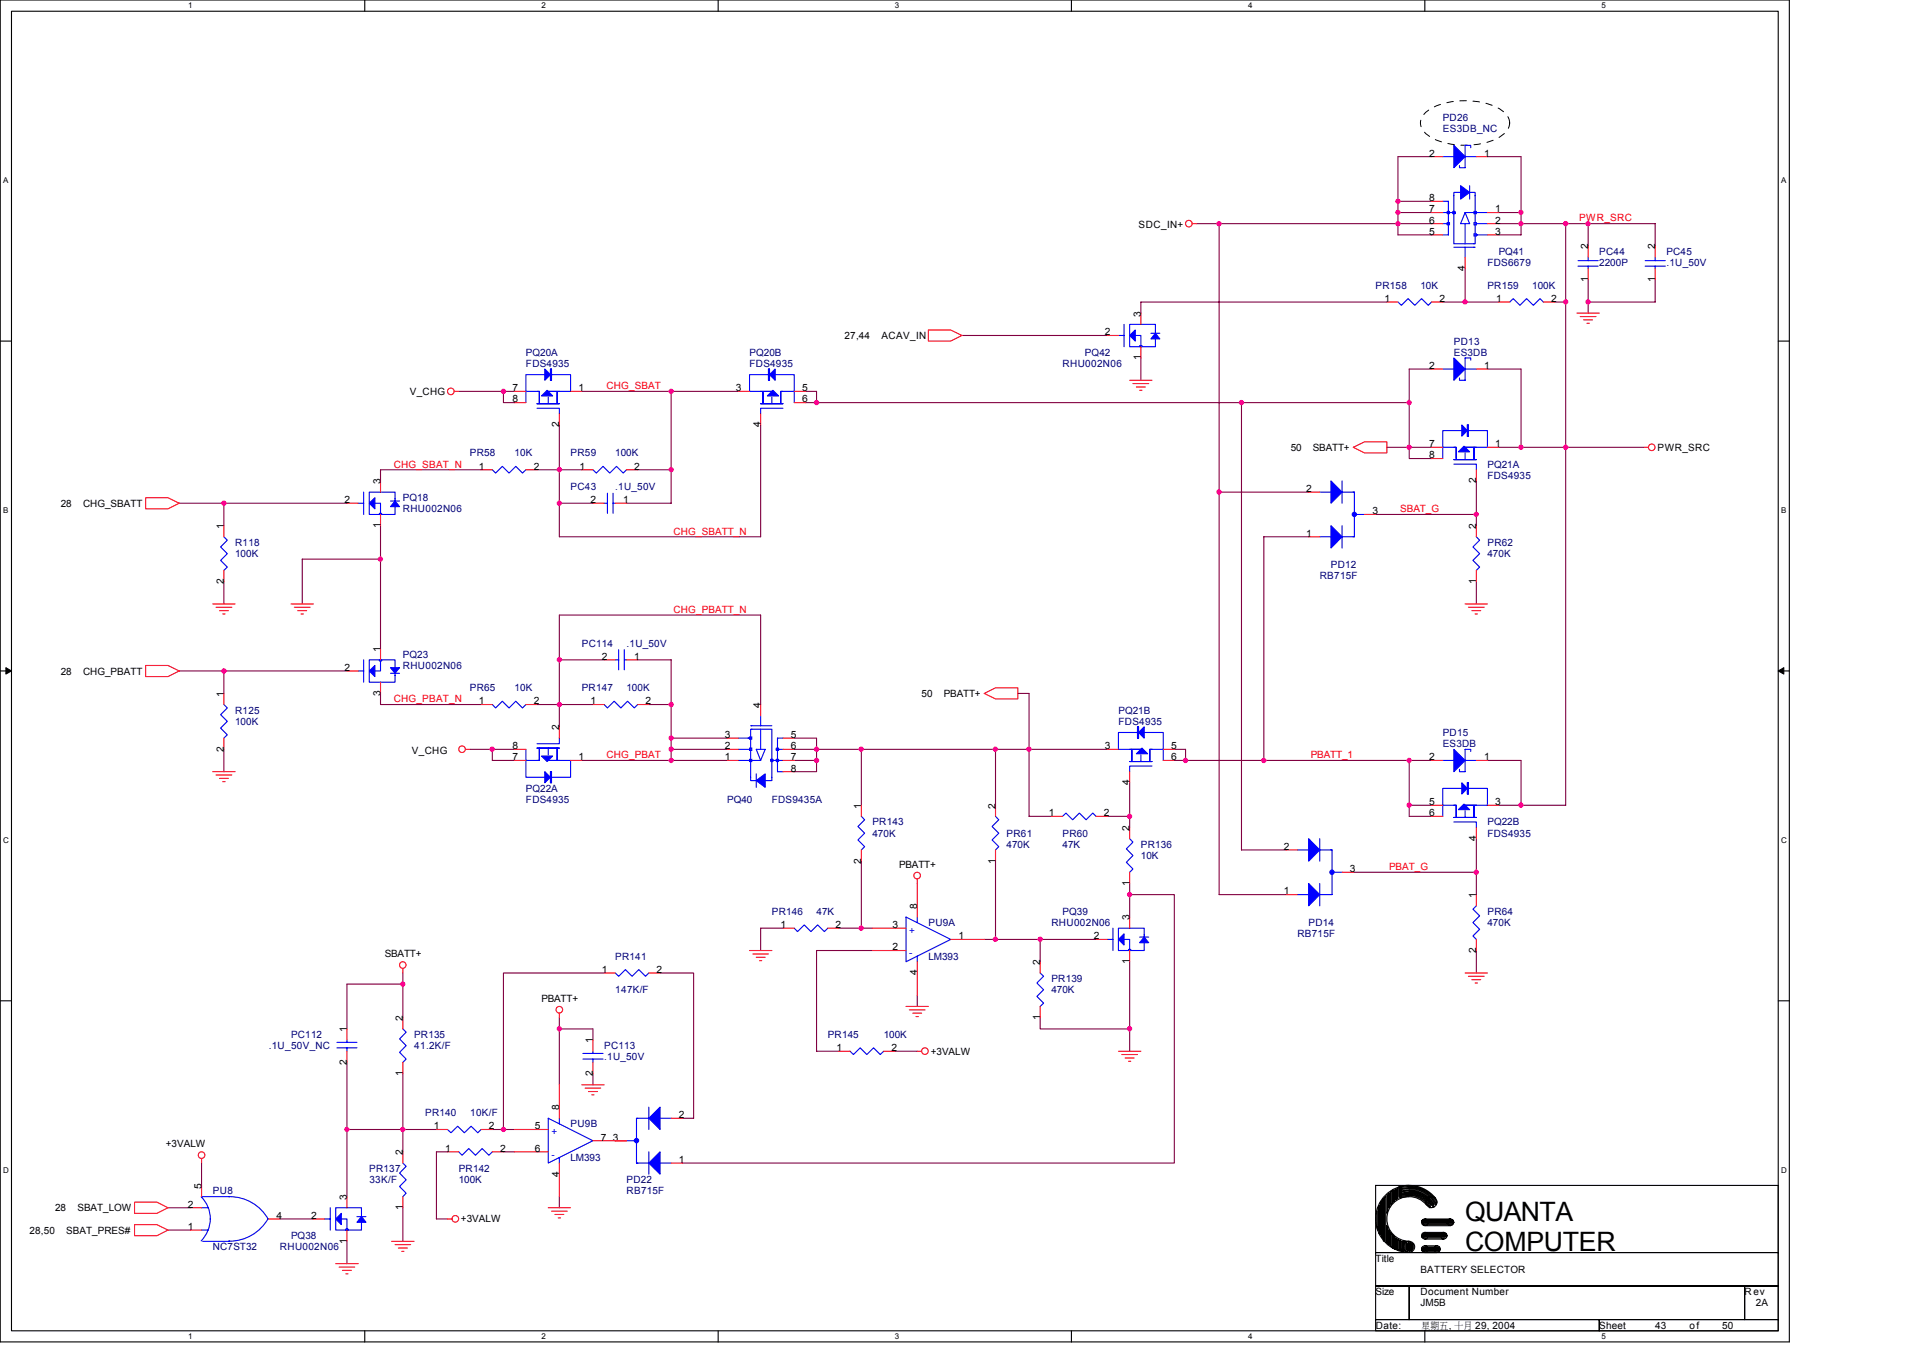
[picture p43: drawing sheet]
<svg xmlns="http://www.w3.org/2000/svg" width="297mm" height="210mm" viewBox="0 0 297 210" stroke-linecap="round" stroke-linejoin="round" font-family="sans-serif">
<defs><g id="words">
<g font-size="4.1">
<text x="226.3" y="188.5">QUANTA</text>
<text x="226.3" y="193.3">COMPUTER</text>
</g>
<g font-size="1.5" fill="#000080">
<text x="222.9" y="18.7">PD26</text>
<text x="222.9" y="20.4">ES3DB_NC</text>
<text x="229.8" y="41.1">FDS6679</text>
<text x="231.5" y="39.4">PQ41</text>
<text x="247" y="39.4">PC44</text>
<text x="247" y="41.1">2200P</text>
<text x="257.4" y="39.4">PC45</text>
<text x="257.4" y="41.1">.1U_50V</text>
<text x="212.5" y="44.6">PR158</text>
<text x="219.4" y="44.6">10K</text>
<text x="229.8" y="44.6">PR159</text>
<text x="236.7" y="44.6">100K</text>
<text x="224.6" y="53.2">PD13</text>
<text x="81.2" y="54.9">PQ20A</text>
<text x="81.2" y="56.7">FDS4935</text>
<text x="115.8" y="54.9">PQ20B</text>
<text x="115.8" y="56.7">FDS4935</text>
<text x="164.1" y="56.7">RHU002N06</text>
<text x="167.6" y="54.9">PQ42</text>
<text x="224.6" y="54.9">ES3DB</text>
<text x="72.6" y="70.5">PR58</text>
<text x="79.5" y="70.5">10K</text>
<text x="88.1" y="70.5">PR59</text>
<text x="95" y="70.5">100K</text>
<text x="62.2" y="77.4">PQ18</text>
<text x="88.1" y="75.7">PC43</text>
<text x="95" y="75.7">.1U_50V</text>
<text x="229.8" y="72.2">PQ21A</text>
<text x="229.8" y="74">FDS4935</text>
<text x="62.2" y="79.1">RHU002N06</text>
<text x="36.3" y="84.3">R118</text>
<text x="36.3" y="86">100K</text>
<text x="203.9" y="89.5">RB715F</text>
<text x="205.6" y="87.8">PD12</text>
<text x="229.8" y="84.3">PR62</text>
<text x="229.8" y="86">470K</text>
<text x="62.2" y="101.6">PQ23</text>
<text x="89.9" y="99.9">PC114</text>
<text x="96.8" y="99.9">.1U_50V</text>
<text x="62.2" y="103.3">RHU002N06</text>
<text x="72.6" y="106.8">PR65</text>
<text x="79.5" y="106.8">10K</text>
<text x="89.9" y="106.8">PR147</text>
<text x="96.8" y="106.8">100K</text>
<text x="36.3" y="110.2">R125</text>
<text x="36.3" y="112">100K</text>
<text x="172.8" y="110.2">PQ21B</text>
<text x="172.8" y="112">FDS4935</text>
<text x="222.9" y="113.7">PD15</text>
<text x="222.9" y="115.4">ES3DB</text>
<text x="81.2" y="122.3">PQ22A</text>
<text x="81.2" y="124">FDS4935</text>
<text x="112.3" y="124">PQ40</text>
<text x="119.2" y="124">FDS9435A</text>
<text x="134.8" y="127.5">PR143</text>
<text x="134.8" y="129.2">470K</text>
<text x="155.5" y="129.2">PR61</text>
<text x="155.5" y="130.9">470K</text>
<text x="164.1" y="129.2">PR60</text>
<text x="164.1" y="130.9">47K</text>
<text x="176.2" y="130.9">PR136</text>
<text x="229.8" y="127.5">PQ22B</text>
<text x="229.8" y="129.2">FDS4935</text>
<text x="176.2" y="132.7">10K</text>
<text x="119.2" y="141.3">PR146</text>
<text x="126.1" y="141.3">47K</text>
<text x="143.4" y="143">PU9A</text>
<text x="162.4" y="143">RHU002N06</text>
<text x="164.1" y="141.3">PQ39</text>
<text x="202.1" y="143">PD14</text>
<text x="229.8" y="141.3">PR64</text>
<text x="229.8" y="143">470K</text>
<text x="95" y="148.2">PR141</text>
<text x="143.4" y="148.2">LM393</text>
<text x="200.4" y="144.8">RB715F</text>
<text x="95" y="153.4">147K/F</text>
<text x="162.4" y="151.7">PR139</text>
<text x="162.4" y="153.4">470K</text>
<text x="45" y="160.3">PC112</text>
<text x="64" y="160.3">PR135</text>
<text x="127.9" y="160.3">PR145</text>
<text x="136.5" y="160.3">100K</text>
<text x="41.5" y="162">.1U_50V_NC</text>
<text x="64" y="162">41.2K/F</text>
<text x="93.3" y="162">PC113</text>
<text x="93.3" y="163.8">.1U_50V</text>
<text x="65.7" y="172.4">PR140</text>
<text x="72.6" y="172.4">10K/F</text>
<text x="88.1" y="174.1">PU9B</text>
<text x="88.1" y="179.3">LM393</text>
<text x="32.9" y="184.5">PU8</text>
<text x="57" y="181">PR137</text>
<text x="57.1" y="182.8">33K/F</text>
<text x="70.9" y="181">PR142</text>
<text x="70.9" y="182.8">100K</text>
<text x="96.8" y="182.8">PD22</text>
<text x="96.8" y="184.5">RB715F</text>
<text x="45" y="191.4">PQ38</text>
<text x="32.9" y="193.1">NC7ST32</text>
<text x="43.2" y="193.1">RHU002N06</text>
</g>
<g font-size="1.5">
<text x="220.8" y="24.2">2</text>
<text x="229.3" y="24.2">1</text>
<text x="175.9" y="35.3">SDC_IN+</text>
<text x="220.8" y="32.8">7</text>
<text x="220.8" y="31.1">8</text>
<text x="220.8" y="34.5">6</text>
<text x="231" y="32.8">1</text>
<text x="231" y="34.5">2</text>
<text x="220.8" y="36.3">5</text>
<text x="226.3" y="41.8" transform="rotate(-90 226.3 41.8)">4</text>
<text x="231" y="36.3">3</text>
<text x="245.3" y="38.5" transform="rotate(-90 245.3 38.5)">2</text>
<text x="255.6" y="38.5" transform="rotate(-90 255.6 38.5)">2</text>
<text x="213.8" y="46.6">1</text>
<text x="222.3" y="46.6">2</text>
<text x="231.1" y="46.6">1</text>
<text x="239.6" y="46.6">2</text>
<text x="245.3" y="43.6" transform="rotate(-90 245.3 43.6)">1</text>
<text x="255.6" y="43.6" transform="rotate(-90 255.6 43.6)">1</text>
<text x="130.4" y="52.4">27,44</text>
<text x="136.1" y="52.4">ACAV_IN</text>
<text x="170.7" y="51.8">2</text>
<text x="176.2" y="48.9" transform="rotate(-90 176.2 48.9)">3</text>
<text x="176.2" y="55.6" transform="rotate(-90 176.2 55.6)">1</text>
<text x="220.8" y="57">2</text>
<text x="229.3" y="57">1</text>
<text x="63.3" y="61">V_CHG</text>
<text x="79.1" y="60.4">7</text>
<text x="79.1" y="62.2">8</text>
<text x="89.3" y="60.4">1</text>
<text x="113.7" y="60.4">3</text>
<text x="123.9" y="60.4">5</text>
<text x="123.9" y="62.2">6</text>
<text x="86.4" y="66" transform="rotate(-90 86.4 66)">2</text>
<text x="117.5" y="66" transform="rotate(-90 117.5 66)">4</text>
<text x="199.4" y="69.6">50</text>
<text x="202.8" y="69.6">SBATT+</text>
<text x="220.8" y="69.1">7</text>
<text x="220.8" y="70.8">8</text>
<text x="231" y="69.1">1</text>
<text x="256" y="69.6">PWR_SRC</text>
<text x="53.2" y="77.7">2</text>
<text x="58.8" y="74.8" transform="rotate(-90 58.8 74.8)">3</text>
<text x="74" y="72.5">1</text>
<text x="82.4" y="72.5">2</text>
<text x="89.5" y="72.5">1</text>
<text x="91.2" y="77.7">2</text>
<text x="96.2" y="77.7">1</text>
<text x="98" y="72.5">2</text>
<text x="201.8" y="76">2</text>
<text x="228" y="74.7" transform="rotate(-90 228 74.7)">2</text>
<text x="9.4" y="78.3">28</text>
<text x="12.8" y="78.3">CHG_SBATT</text>
<text x="34.6" y="81.7" transform="rotate(-90 34.6 81.7)">1</text>
<text x="58.8" y="81.6" transform="rotate(-90 58.8 81.6)">1</text>
<text x="201.8" y="82.9">1</text>
<text x="212" y="79.4">3</text>
<text x="228" y="81.7" transform="rotate(-90 228 81.7)">2</text>
<text x="34.6" y="90.2" transform="rotate(-90 34.6 90.2)">2</text>
<text x="228" y="90.2" transform="rotate(-90 228 90.2)">1</text>
<text x="58.8" y="100.7" transform="rotate(-90 58.8 100.7)">1</text>
<text x="92.9" y="101.9">2</text>
<text x="98" y="101.9">1</text>
<text x="9.4" y="104.2">28</text>
<text x="12.8" y="104.2">CHG_PBATT</text>
<text x="34.6" y="107.6" transform="rotate(-90 34.6 107.6)">1</text>
<text x="53.2" y="103.6">2</text>
<text x="58.8" y="107.5" transform="rotate(-90 58.8 107.5)">3</text>
<text x="142.4" y="107.6">50</text>
<text x="145.8" y="107.6">PBATT+</text>
<text x="74" y="108.8">1</text>
<text x="82.4" y="108.8">2</text>
<text x="86.4" y="112.8" transform="rotate(-90 86.4 112.8)">2</text>
<text x="91.2" y="108.8">1</text>
<text x="99.7" y="108.8">2</text>
<text x="111.9" y="114">3</text>
<text x="117.5" y="109.3" transform="rotate(-90 117.5 109.3)">4</text>
<text x="122.1" y="114">5</text>
<text x="34.6" y="116.1" transform="rotate(-90 34.6 116.1)">2</text>
<text x="63.6" y="116.4">V_CHG</text>
<text x="79.1" y="117.4">7</text>
<text x="79.1" y="115.7">8</text>
<text x="89.3" y="117.4">1</text>
<text x="111.9" y="117.4">1</text>
<text x="111.9" y="115.7">2</text>
<text x="122.1" y="117.4">7</text>
<text x="122.1" y="119.2">8</text>
<text x="122.1" y="115.7">6</text>
<text x="170.7" y="115.7">3</text>
<text x="180.9" y="115.7">5</text>
<text x="180.9" y="117.4">6</text>
<text x="220.8" y="117.4">2</text>
<text x="229.3" y="117.4">1</text>
<text x="133" y="124.9" transform="rotate(-90 133 124.9)">1</text>
<text x="153.8" y="124.9" transform="rotate(-90 153.8 124.9)">2</text>
<text x="174.5" y="121.3" transform="rotate(-90 174.5 121.3)">4</text>
<text x="220.8" y="124.4">5</text>
<text x="231" y="124.4">3</text>
<text x="162" y="126.1">1</text>
<text x="170.5" y="126.1">2</text>
<text x="174.5" y="128.3" transform="rotate(-90 174.5 128.3)">2</text>
<text x="198.3" y="131.3">2</text>
<text x="220.8" y="126.1">6</text>
<text x="228" y="129.9" transform="rotate(-90 228 129.9)">4</text>
<text x="133" y="133.4" transform="rotate(-90 133 133.4)">2</text>
<text x="138.9" y="134">PBATT+</text>
<text x="153.8" y="133.4" transform="rotate(-90 153.8 133.4)">1</text>
<text x="174.5" y="136.8" transform="rotate(-90 174.5 136.8)">1</text>
<text x="208.5" y="134.7">3</text>
<text x="120.6" y="143.3">1</text>
<text x="129.1" y="143.3">2</text>
<text x="137.9" y="143.3">3</text>
<text x="141.7" y="140.4" transform="rotate(-90 141.7 140.4)">8</text>
<text x="174.5" y="142.2" transform="rotate(-90 174.5 142.2)">3</text>
<text x="198.3" y="138.2">1</text>
<text x="228" y="138.7" transform="rotate(-90 228 138.7)">1</text>
<text x="59.4" y="147.9">SBATT+</text>
<text x="137.9" y="146.8">2</text>
<text x="148.1" y="145.1">1</text>
<text x="160.7" y="149.1" transform="rotate(-90 160.7 149.1)">2</text>
<text x="168.9" y="145.1">2</text>
<text x="174.5" y="148.9" transform="rotate(-90 174.5 148.9)">1</text>
<text x="228" y="147.2" transform="rotate(-90 228 147.2)">2</text>
<text x="83.6" y="154.8">PBATT+</text>
<text x="92.9" y="150.3">1</text>
<text x="101.4" y="150.3">2</text>
<text x="141.7" y="150.6" transform="rotate(-90 141.7 150.6)">4</text>
<text x="53.6" y="159.4" transform="rotate(-90 53.6 159.4)">1</text>
<text x="62.2" y="157.7" transform="rotate(-90 62.2 157.7)">2</text>
<text x="91.6" y="161.2" transform="rotate(-90 91.6 161.2)">1</text>
<text x="160.7" y="157.5" transform="rotate(-90 160.7 157.5)">1</text>
<text x="53.6" y="164.5" transform="rotate(-90 53.6 164.5)">2</text>
<text x="62.2" y="166.2" transform="rotate(-90 62.2 166.2)">1</text>
<text x="91.6" y="166.2" transform="rotate(-90 91.6 166.2)">2</text>
<text x="129.2" y="162.3">1</text>
<text x="137.7" y="162.3">2</text>
<text x="143.8" y="162.9">+3VALW</text>
<text x="86.4" y="171.5" transform="rotate(-90 86.4 171.5)">8</text>
<text x="104.9" y="172.7">2</text>
<text x="25.6" y="177.2">+3VALW</text>
<text x="62.2" y="178.4" transform="rotate(-90 62.2 178.4)">2</text>
<text x="67" y="174.4">1</text>
<text x="68.8" y="177.9">1</text>
<text x="75.5" y="174.4">2</text>
<text x="77.3" y="177.9">2</text>
<text x="82.6" y="174.4">5</text>
<text x="82.6" y="177.9">6</text>
<text x="92.8" y="176.2">7</text>
<text x="94.7" y="176.2">3</text>
<text x="104.9" y="179.6">1</text>
<text x="31.1" y="183.6" transform="rotate(-90 31.1 183.6)">5</text>
<text x="53.6" y="185.3" transform="rotate(-90 53.6 185.3)">3</text>
<text x="86.4" y="181.7" transform="rotate(-90 86.4 181.7)">4</text>
<text x="4.5" y="190.5">28,50</text>
<text x="8.5" y="187.1">28</text>
<text x="10.2" y="190.5">SBAT_PRES#</text>
<text x="12" y="187.1">SBAT_LOW</text>
<text x="29" y="186.5">2</text>
<text x="29" y="190">1</text>
<text x="42.7" y="188.3">4</text>
<text x="48" y="188.3">2</text>
<text x="62.2" y="186.9" transform="rotate(-90 62.2 186.9)">1</text>
<text x="71.2" y="188.8">+3VALW</text>
<text x="53.6" y="192.1" transform="rotate(-90 53.6 192.1)">1</text>
<text x="212.5" y="194.9">Title</text>
<text x="219.4" y="196.6">BATTERY SELECTOR</text>
<text x="212.5" y="200">Size</text>
<text x="219.4" y="200">Document Number</text>
<text x="219.4" y="201.8">JM5B</text>
<text x="269.5" y="200">Rev</text>
<text x="271.2" y="201.8">2A</text>
<text x="212.5" y="205.2">Date:</text>
<text x="219.6" y="205.2">星期五, 十月 29, 2004</text>
<text x="247" y="205.2">Sheet</text>
<text x="255.7" y="205.2">43</text>
<text x="261" y="205.2">of</text>
<text x="266" y="205.2">50</text>
</g>
<g font-size="1.5" fill="#f00">
<text x="243.9" y="34.2">PWR_SRC</text>
<text x="93.7" y="60.1">CHG_SBAT</text>
<text x="60.8" y="72.2">CHG_SBAT_N</text>
<text x="104" y="82.6">CHG_SBATT_N</text>
<text x="216.3" y="79.1">SBAT_G</text>
<text x="104" y="94.7">CHG_PBATT_N</text>
<text x="60.8" y="108.5">CHG_PBAT_N</text>
<text x="93.7" y="117.1">CHG_PBAT</text>
<text x="202.5" y="117.1">PBATT_1</text>
<text x="214.6" y="134.4">PBAT_G</text>
</g>
<g font-size="1.5" fill="#00f">
<text x="140.5" y="144.3">+</text>
<text x="140.5" y="147.7">-</text>
<text x="85.2" y="175.3">+</text>
<text x="85.2" y="178.8">-</text>
</g>
<g font-size="1.2">
<text x="29.1" y="1.3">1</text>
<text x="83.6" y="1.3">2</text>
<text x="138.2" y="1.3">3</text>
<text x="192.8" y="1.3">4</text>
<text x="247.4" y="1.3">5</text>
<text x=".5" y="28.3">A</text>
<text x="275.1" y="28.3">A</text>
<text x=".5" y="79.2">B</text>
<text x="275.1" y="79.2">B</text>
<text x=".5" y="130.2">C</text>
<text x="275.1" y="130.2">C</text>
<text x=".5" y="181.1">D</text>
<text x="275.1" y="181.1">D</text>
<text x="29.1" y="206.8">1</text>
<text x="83.6" y="206.8">2</text>
<text x="138.2" y="206.8">3</text>
<text x="192.8" y="206.8">4</text>
<text x="247.4" y="206.8">5</text>
</g>
</g></defs>
<path d="M0 0h276.4v207.3h-276.4zM1.8 1.7h272.9v203.8h-272.9z" fill="none" stroke="#000" stroke-width=".17"/>
<g fill="#fff">
<path d="M29.1 .2h.6v1.4h-.6z"/>
<path d="M29.1 205.7h.6v1.4h-.6z"/>
</g>
<path d="M56.3 0v1.7M56.3 205.5v1.8" fill="none" stroke="#000" stroke-width=".17"/>
<g fill="#fff">
<path d="M83.6 .2h.7v1.4h-.7z"/>
<path d="M83.6 205.7h.7v1.4h-.7z"/>
</g>
<path d="M110.9 0v1.7M110.9 205.5v1.8" fill="none" stroke="#000" stroke-width=".17"/>
<g fill="#fff">
<path d="M138.2 .2h.7v1.4h-.7z"/>
<path d="M138.2 205.7h.7v1.4h-.7z"/>
</g>
<path d="M165.5 0v1.7M165.5 205.5v1.8" fill="none" stroke="#000" stroke-width=".17"/>
<g fill="#fff">
<path d="M192.8 .2h.6v1.4h-.6z"/>
<path d="M192.8 205.7h.6v1.4h-.6z"/>
</g>
<path d="M220.1 0v1.7M220.1 205.5v1.8" fill="none" stroke="#000" stroke-width=".17"/>
<g fill="#fff">
<path d="M247.4 .2h.6v1.4h-.6z"/>
<path d="M247.4 205.7h.6v1.4h-.6z"/>
<path d="M.5 27.2h.8v1.4h-.8z"/>
<path d="M275.1 27.2h.8v1.4h-.8z"/>
<path d="M.5 78.1h.8v1.4h-.8z"/>
<path d="M275.1 78.1h.8v1.4h-.8z"/>
</g>
<path d="M0 52.7h1.8M274.7 52.7h1.7" fill="none" stroke="#000" stroke-width=".17"/>
<g fill="#fff">
<path d="M.5 129.1h.8v1.4h-.8z"/>
<path d="M275.1 129.1h.9v1.4h-.9z"/>
</g>
<path d="M0 103.6h1.8M274.7 103.6h1.7" fill="none" stroke="#000" stroke-width=".17"/>
<path d="M.9 103.1l.9 .5-.9 .5zM274.7 103.6l.8-.5v1z" fill="#000" stroke="#000" stroke-width=".15"/>
<g fill="#fff">
<path d="M.5 180h.8v1.4h-.8z"/>
<path d="M275.1 180h.9v1.4h-.9z"/>
</g>
<g fill="none" stroke="#000" stroke-width=".17">
<path d="M0 154.6h1.8M274.7 154.6h1.7M212.5 183.1h62.2v10.4h-62.2zM212.5 193.5h62.2v5.1h-62.2zM212.5 198.6h5.2v5.2h-5.2zM212.7 187.1v2.4l.1 .5v-3.5l.2-.3v4.3l.2 .2v-4.8l.2-.4v5.5l.1 .2v-5.9l.2-.1v6.5M214.2 184.5v2.9l.2-.5v-2.4l.2-.2v2.2l.1-.1v-2.3l.2-.1v2l.2-.1v-2.1h.2v1.9l.1-.2v-1.7l.2-.2v1.7l.2-.1v-1.6l.1-.2v1.8M216.3 183.8a4.7 4.7 0 0 1 5.4 2.2M216.3 184.5a4 4 0 0 1 4.8 1.7M216.3 184.3a4.2 4.2 0 0 1 5.1 2.1M216.3 184.2a4.3 4.3 0 0 1 5.2 2.2M216.3 184a4.5 4.5 0 0 1 5.2 2.1"/>
<path d="M216.3 183.5a4.9 4.9 0 0 1 5.7 2.2M216.3 183.3v1.7l-.2-.2v-1.4zM216.3 191.6v1.5h-.2v-1.5l-.2-.2v1.7l-.1-.2v-1.5l-.2-.2v1.7h-.2v-1.9l-.1-.1v1.9h-.2v-2.1l-.2-.2v2.1l-.2-.2v-2l-.1-.4v2.2l-.2-.1v-2.4l-.2-.4v2.6h-.1v-7.1l-.2 .2v6.7M216.3 191.7h.2v1.4h.1v-1.4h.2v1.6h-.3l.5-1.6M216.3 184.9a3.6 3.6 0 0 1 4.5 1.7M216.3 184.7a3.8 3.8 0 0 1 4.7 1.8M216.4 183.6a4.8 4.8 0 0 1 5.5 2.3M216.5 183.4v1.4M217 191.7h.1M217 191.7v1.6l.2-.2v-1.4l.1 .4v1.2h.2v-1.4h.2v1.4h.1v-1.4h.2v1.4l.2-.2v-1l.2 .1v.7M217.7 183.1l-1.6 .2M217.7 184.8l-1.3 .2"/>
<path d="M217.7 198.6h51.8v5.2h-51.8zM219.7 188.4h4.7v.2h-4.8v.2h5l-.2 .2h-4.7l.2 .1M219.7 192.6h2.6v.2h-2.7v.1h2.9l-.2 .2h-2.7l.3 .2h2.4M219.7 190.5h3.7v.2h-3.7l-.1 .2h3.9l-.1 .1h-3.8l.3 .2h3.3M219.9 189.1h.1M219.9 189.1h4.5M220.1 192.4h1.9M220.1 193.5h1.9M220.1 191.4h2.9M220.1 190.4h2.9M220.1 189.3h4M220.1 188.3h4"/>
<path d="M220.3 186.1a3.4 3.4 0 0 0-5.8 .7 3.4 3.4 0 0 0 3.2 4.9M221.7 185a5.2 5.2 0 0 0-8.7 1 5.2 5.2 0 0 0 4.7 7.4M269.5 198.6h5.2v5.2h-5.2zM212.5 203.8h34.5v1.7h-34.5zM247 203.8h27.7v1.7h-27.7z"/>
<circle cx="217.7" cy="192.6" r=".86"/>
<circle cx="220.1" cy="190.9" r=".51"/>
<circle cx="220.1" cy="192.9" r=".51"/>
<circle cx="220.1" cy="188.8" r=".51"/>
<circle cx="221.1" cy="185.7" r=".85"/>
<circle cx="222" cy="192.9" r=".51"/>
<circle cx="223" cy="190.9" r=".51"/>
<circle cx="224" cy="188.8" r=".51"/>
</g>
<g fill="none" stroke="#800040" stroke-width=".17">
<path d="M188.3 34.5v103.7h10.4M215.9 32.8h5.2M215.9 31.1h5.2M221.1 34.5h-5.2v1.8h5.2M221.1 24.2h-5.2v10.3h-31M229.8 24.2h5.1v12.1h-3.4M231.5 32.8h3.4M231.5 34.5h24.2v3.5M241.8 34.5v89.9h-10.3M245.3 34.5v3.5M148.6 51.8h22.4M176.2 55.3v3.4"/>
<path d="M214.2 46.7h-38v1.7M221.1 57h-3.4v13.8h3.4M222.9 46.7h8.6M226.3 41.5v5.2M229.8 57h5.1v12.1M240.1 46.7h1.7M245.3 43.2v5.2M255.7 43.2v3.5h-10.4M27.7 77.7h6.9v3.5M34.6 77.7h.1M34.6 77.7h19M70.9 60.5h6.9v1.7h1.7"/>
<path d="M74.3 72.6h-15.5v1.7M77.8 60.5h1.7M82.9 72.6h7M86.4 65.6v17.3h31.1v-17.3M86.4 77.7h5.2M89.9 60.5h24.1M98.5 72.6h5.2M103.7 60.5v17.2h-6.9M124.4 60.5h1.7v1.7M124.4 62.2h93.3M188.3 76h13.8M191.8 62.2v69.1h6.9"/>
<path d="M212.5 79.5h15.5M214.2 69.1h6.9M228 74.3v6.9M231.5 69.1h22.5M34.6 89.8v3.5M58.8 81.2v19M58.8 86.4h-12.1v6.9M202.1 82.9h-6.9v34.6M228 89.8v3.5M27.7 103.6h6.9M34.6 115.7v3.5M53.6 103.6h-19v3.5"/>
<path d="M58.8 107.1v1.7h15.5M72.6 115.7h6.9M76 115.7v1.8h3.5M82.9 108.8h8.7M86.4 101.9h6.9M89.9 117.5h22.4M98.5 101.9h5.2v6.9M100.2 108.8h3.5M103.7 108.8v5.2h8.6M103.7 114v1.7h8.6M103.7 115.7v1.8M117.5 108.8v-13.8h-31.1v17.3"/>
<path d="M122.7 114h3.4v3.5M122.7 117.5h3.4M122.7 115.7h48.3M126.1 117.5v1.7h-3.4M133.1 115.7v8.7M153.8 115.7v8.7M157.2 107.1h1.8v19h3.4M181.4 117.5h39.7M181.4 115.7h1.7v1.8M217.7 117.5v8.6h3.4M229.8 117.5h5.1v6.9M133.1 133v10.4"/>
<path d="M153.8 133v12.1M171 126.1h3.5M174.5 138.2h6.9v41.4h-76M174.5 120.9v6.9M174.5 136.5v5.1M209 134.7h19M217.7 124.4h3.4M228 129.5v8.7M62.2 150.3v6.9M62.2 152h-8.6v6.9M86.4 157.2v10.4M86.4 158.9h5.2v1.7"/>
<path d="M93.3 150.3h-15.5v24.2M102 150.3h5.1v22.4h-1.7M120.9 143.4h-3.4v3.4M129.6 143.4h5.2M134.8 146.8h-8.7v15.6h3.5M141.7 153.7v1.7M152 145.1h17.3M160.7 157.2v1.7h13.8M160.7 145.1v3.4M174.5 148.5v13.9M228 146.8v3.5M31.1 179.6v3.5"/>
<path d="M53.6 164.1v20.7M53.6 174.5h13.8M62.2 165.8v12.1M69.1 177.9h-1.7v10.4h1.7M76 174.5h3.5M77.8 177.9h1.7M91.6 165.8v1.8M95 176.2h1.8M138.2 162.4h3.5M25.9 186.5h3.5M25.9 190h3.5M43.2 188.3h5.2"/>
<path d="M53.6 191.7v3.5M62.2 186.5v5.2M86.4 184.8v1.7"/>
</g>
<g fill="none" stroke="#f00" stroke-width=".17">
<path d="M184.2 34.5h.7M221.1 34.5h1.8M221.1 24.2h1.8M221.1 32.8h1.8M221.1 31.1h1.8M221.1 36.3h1.8M226.3 39.7v1.8M228 24.2h1.8M229.8 34.5h1.7M229.8 32.8h1.7M229.8 36.3h1.7M245.3 38v1.7"/>
<path d="M255.7 38v1.7M143.4 51h3.5l1.7 .8-1.7 .9h-3.5zM171 51.8h1.8M174.5 58.7h3.4M175 59.2h2.4M175.5 59.8h1.4M176.2 48.4v1.7M176.2 53.6v1.7M214.2 46.7h1.7M221.1 46.7h1.8M221.1 57h1.8M228 57h1.8"/>
<path d="M231.5 46.7h1.7M238.4 46.7h1.7M243.6 48.4h3.4M244.1 48.9h2.4M244.6 49.4h1.4M245.1 49.9h.4M245.3 41.5v1.7M255.7 41.5v1.7M22.5 76.9h3.4l1.8 .8-1.8 .9h-3.4zM53.6 77.7h1.7M58.8 74.3v1.7M58.8 79.5v1.7"/>
<path d="M70.2 60.5h.7M74.3 72.6h1.7M79.5 60.5h1.7M79.5 62.2h1.7M81.2 72.6h1.7M86.4 63.9v1.7M88.1 60.5h1.8M89.9 72.6h1.7M91.6 77.7h1.7M95 77.7h1.8M96.8 72.6h1.7M114 60.5h1.8"/>
<path d="M117.5 63.9v1.7M122.7 60.5h1.7M122.7 62.2h1.7M176 60.3h.4M202.1 76h1.8M209 69.1l1.8-.9h3.4v1.8h-3.4zM210.8 79.5h1.7M221.1 69.1h1.8M221.1 70.8h1.8M228 72.6v1.7M229.8 69.1h1.7M254 69.1h.6"/>
<path d="M32.9 93.3h3.4M33.4 93.8h2.4M33.9 94.3h1.4M34.4 94.8h.4M34.6 81.2v1.7M34.6 88.1v1.7M45 93.3h3.4M45.5 93.8h2.4M46 94.3h1.4M46.5 94.8h.4M202.1 82.9h1.8M226.3 93.3h3.5"/>
<path d="M226.8 93.8h2.5M227.3 94.3h1.4M227.9 94.8h.3M228 81.2v1.7M228 88.1v1.7M22.5 102.8h3.4l1.8 .8-1.8 .9h-3.4zM32.9 119.2h3.4M33.4 119.7h2.4M34.6 107.1v1.7M34.6 114v1.7M53.6 103.6h1.7M58.8 100.2v1.7"/>
<path d="M58.8 105.4v1.7M71.9 115.7h.7M74.3 108.8h1.7M79.5 115.7h1.7M79.5 117.5h1.7M81.2 108.8h1.7M86.4 112.3v1.7M88.1 117.5h1.8M91.6 108.8h1.7M93.3 101.9h1.7M96.8 101.9h1.7M98.5 108.8h1.7"/>
<path d="M112.3 115.7h1.7M112.3 117.5h1.7M112.3 114h1.7M117.5 108.8v1.8M120.9 115.7h1.8M120.9 119.2h1.8M120.9 117.5h1.8M120.9 114h1.8M152 107.1l1.8-.9h3.4v1.7h-3.4zM171 115.7h1.8M174.5 119.2v1.7M179.7 115.7h1.7"/>
<path d="M179.7 117.5h1.7M221.1 117.5h1.8M228 117.5h1.8M33.9 120.2h1.4M34.4 120.7h.4M133.1 124.4v1.7M133.1 131.3v1.7M141.7 135.8v5.8M153.8 124.4v1.7M153.8 131.3v1.7M162.4 126.1h1.7M169.3 126.1h1.7"/>
<path d="M174.5 127.8v1.7M174.5 134.7v1.8M198.7 131.3h1.7M198.7 138.2h1.7M207.3 134.7h1.7M221.1 124.4h1.8M221.1 126.1h1.8M228 127.8v1.7M228 138.2v1.7M229.8 124.4h1.7M53.6 158.9v1.7M62.2 149.6v.7"/>
<path d="M62.2 157.2v1.7M86.4 156.5v.7M93.3 150.3h1.7M100.2 150.3h1.8M115.8 146.8h3.4M116.3 147.3h2.4M116.8 147.8h1.4M117.3 148.4h.4M120.9 143.4h1.8M127.9 143.4h1.7M134.8 146.8h5.2M134.8 143.4h5.2"/>
<path d="M140 155.4h3.4M140.5 156h2.4M141 156.5h1.4M141.5 157h.4M141.7 148.5v5.2M146.9 145.1h5.1M160.7 148.5v1.8M160.7 155.4v1.8M169.3 145.1h1.7M174.5 141.6v1.8M174.5 146.8v1.7M226.3 150.3h3.5"/>
<path d="M226.8 150.8h2.5M227.3 151.3h1.4M227.9 151.8h.3M228 145.1v1.7M31.1 178.9v.7M53.6 162.4v1.7M62.2 164.1v1.7M62.2 177.9v1.7M67.4 174.5h1.7M69.1 177.9h1.8M74.3 174.5h1.7M76 177.9h1.8"/>
<path d="M79.5 177.9h5.2M79.5 174.5h5.2M86.4 167.6v5.1M86.4 179.6v5.2M89.9 167.6h3.4M90.4 168.1h2.4M90.9 168.6h1.4M91.4 169.1h.4M91.6 160.6v1.8M91.6 164.1v1.7M91.6 176.2h5.2M103.7 172.7h1.7"/>
<path d="M103.7 179.6h1.7M129.6 162.4h1.7M136.5 162.4h1.7M141.7 162.4h.7M172.8 162.4h3.4M173.3 162.9h2.4M173.8 163.4h1.4M174.3 163.9h.4M20.8 185.7h3.4l1.7 .8-1.7 .9h-3.4zM20.8 189.1h3.4l1.7 .9-1.7 .9h-3.4zM29.4 186.5h1.7M29.4 190h1.7"/>
<path d="M31.1 183.1v1.7M41.5 188.3h1.7M48.4 188.3h1.7M51.9 195.2h3.4M52.4 195.7h2.4M52.9 196.2h1.4M53.4 196.7h.4M53.6 184.8v1.7M53.6 190v1.7M60.5 191.7h3.5M61 192.2h2.4M61.5 192.8h1.4"/>
<path d="M62.1 193.3h.3M62.2 184.8v1.7M69.1 188.3h.7M84.7 186.5h3.4M85.2 187.1h2.4M85.7 187.6h1.4M86.2 188.1h.4"/>
<circle cx="183.6" cy="34.5" r=".51"/>
<circle cx="69.6" cy="60.4" r=".51"/>
<circle cx="255.1" cy="69.1" r=".51"/>
<circle cx="71.4" cy="115.7" r=".51"/>
<circle cx="141.7" cy="135.2" r=".51"/>
<circle cx="62.2" cy="149.1" r=".51"/>
<circle cx="86.4" cy="156" r=".51"/>
<circle cx="31.1" cy="178.4" r=".51"/>
<circle cx="142.9" cy="162.3" r=".51"/>
<circle cx="70.3" cy="188.3" r=".51"/>
</g>
<path d="M220.2 17.4a10 10 0 0 1 7.2-1.8 8.5 8.5 0 0 1 5 1.8 2.01 2.01 0 0 1 0 3.2 10 10 0 0 1-7.2 1.8 8.4 8.4 0 0 1-5-1.8 2.02 2.02 0 0 1 0-3.2z" fill="none" stroke="#000" stroke-width=".15" stroke-dasharray="1 1 1 1 1 1 1 1"/>
<g fill="none" stroke="#00f" stroke-width=".17">
<path d="M222.9 32.8h1.9v-.1h-.4v.3h.4v-.2M222.9 34.5h1v-.1h-.4v.3h.4v-.2h-.2M222.9 24.2h1.7M222.9 31.1h.8v5.2h-.8M223.5 32.7h.4v.3h-.4zM224.6 38.2h3.3M225.6 29.7h-1v8h3.3v-8h-.9M226.3 32.8l.7 1.7h-1.4zM226.3 34.5v3.2M226.3 38.2v1.5M226.3 24.2h1.7M226.3 32.8h3.5"/>
<path d="M227 28.7v2.1M227.2 22.8v-.3h-.9v3.4h-.9v-.3M227.7 32.7h.3v.3h-.3zM227.7 36.1h.3v.3h-.3zM227.7 34.4h.3v.3h-.3zM228 34.5h1.8M228 36.3h1.8M245.3 39.7v.6M255.7 39.7v.6M84.2 57.9h-3v2.6M85 57h.2v1.7h-.2zM85.2 57.9h2.9v2.6h-3.4"/>
<path d="M118.7 57.9h-2.9v2.6h3.4M118.7 57h.2v1.7h-.2zM119.7 57.9h3v2.6M172.8 51.8h.8M173.6 50.1v3.5M177.8 51.5h1.4M178.5 51.5v-1.4h-4v3.5h1.7v-1.8h-.8M178.5 52.3v1.3h-2.3h.2v-.2h-.4v.2M215.9 46.7l.6 .5 1-1.1 1 1.1 1.1-1.1 1 1.1 .5-.5M222.9 57h1.7M226.3 57h1.7M227.2 55.6v-.3h-.9v3.4h-.9v-.3"/>
<path d="M233.2 46.7l.5-.6 1.1 1.1 1-1.1 1.1 1.1 1-1.1 .5 .6M243.8 40.3h3.1M243.8 41.1h3.1M245.3 41.1v.4M254.1 40.3h3.1M254.1 41.1h3.1M255.7 41.1v.4M55.3 77.7h.9M56.2 76v3.5M60.3 77.4h1.4M61 77.4v-1.4h-4v3.5h1.8v-1.8h-.9M61 78.3v1.2h-2.2h.1v-.2h-.3v.2"/>
<path d="M76 72.6l.6 .5 1-1.1 1 1.1 1.1-1.1 1 1.1 .5-.5M81.2 60.5h1.7M81.2 60.5v1.7M82.9 60.5h.4v1.7M82.9 60.5h.4v1.9M82.9 63.1h3.5v.8M82.9 62.4h3.5M84.7 61.3v1.1M86.1 60.5v1.9M91.6 72.6l.5 .5 1.1-1.1 1 1.1 1-1.1 1.1 1.1 .5-.5M93.3 77.7h.5M93.8 76.2v3.1"/>
<path d="M94.7 77.7h.3M94.7 76.2v3.1M117.5 62.4h3.4M117.9 60.5v1.9M119.2 61.3v1.1M120.9 60.5h-.3v1.7M120.9 60.5h-.3v1.9M120.9 63.1h-3.4v.8M120.9 60.5h1.8M122.7 60.5v1.7M203.9 76h1.7M207.3 74.3v3.4"/>
<path d="M207.3 76h1.9v3.1M209.2 79.8v3.1h-1.9M209.5 79.5h1.3M222.9 69.1v1.7M222.9 69.1h1.7M224.6 69.1h.3v1.7M224.6 69.1h.3v1.9M224.6 71.7h3.4v.9M224.6 71h3.4M225.8 66.5h-2.9v2.6M226.3 70v1M226.6 65.6h.2v1.8h-.2z"/>
<path d="M226.8 66.5h3v2.6h-3.5M227.7 69.1v1.9M34.6 82.9l.5 .5-1 1.1 1 1-1 1.1 1 1-.5 .5M203.9 82.9h1.7M207.3 81.2v3.4M228 82.9l.6 .5-1.1 1.1 1.1 1-1.1 1.1 1.1 1-.6 .5M34.6 108.8l.5 .5-1 1.1 1 1-1 1.1 1 1-.5 .5M55.3 103.6h.9M56.2 101.9v3.5M57.9 103.6h.9v-1.7h-1.8v3.5h4v-1.4M58.6 101.9v.2h.3v-.2h-.1h2.2v1.2M60.3 104h1.4"/>
<path d="M76 108.8l.6 .5 1-1 1 1 1.1-1 1 1 .5-.5M81.2 117.5v2.6h3M81.2 115.7v1.8M81.2 117.5h1.7M82.9 115.5h3.5M83.3 115.7v1.8h-.4M83.3 115.5v2h-.4M84.7 117.5h3.4v2.6h-2.9M84.7 115.5v1.1M85 119.2h.2v1.7h-.2zM86.1 115.5v2M86.4 114v.9h-3.5"/>
<path d="M93.3 108.8l.5 .5 1.1-1 1 1 1-1 1.1 1 .5-.5M95 101.9h.6M95.6 100.4v3.1M96.4 101.9h.4M96.4 100.4v3.1M114 117.5h3.5M114 115.7h1.8M114 114h1.8M115.8 117.3h.3v.3h-.3zM115.8 113.8h.3v.4h-.3zM115.8 115.5h.3v.4h-.3zM115.9 112.1h3.3"/>
<path d="M116.8 115.7h1.4l-.7 1.8zM116.8 119.5v2.1M117.5 110.6v1.5M117.5 112.6v3.1M119.1 117.5v-.2h.3v.3h-.3v-.1h1.8M119.9 117.3h.4v.3h-.4zM120.1 115.7h-.2v-.2h.4v.4h-.4v-.2h1M120.9 114h-.8v5.2h.8M174.5 117.6h3.4M174.8 115.7v1.9M175.7 113.1h-2.9v2.6h3.4M175.7 112.3h.2v1.7h-.2z"/>
<path d="M176.2 116.6v1M176.7 113.1h3v2.6M177.9 115.7h-.3v1.8M177.9 115.7h-.3v1.9M177.9 118.3h-3.4v.9M177.9 115.7h1.8M179.7 115.7v1.8M222.9 117.5h1.7M226.3 117.5h1.7M227.2 116.1v-.4h-.9v3.5h-.9v-.4M116.8 120.6h-.9v-8h3.3v8h-1M133.1 126.1l.5 .5-1.1 1.1 1.1 1-1.1 1 1.1 1.1-.5 .5"/>
<path d="M153.8 126.1l.5 .5-1.1 1.1 1.1 1-1.1 1 1.1 1.1-.5 .5M164.1 126.1l.6-.5 1 1 1-1 1.1 1 1-1 .5 .5M174.5 129.5l.5 .6-1 1 1 1-1 1.1 1 1-.5 .5M200.4 138.2h1.7M200.4 131.3h1.7M203.9 129.5v3.5M203.9 136.5v3.4M203.9 131.3h1.9v3.1M205.8 135.1v3.1h-1.9M206.1 134.7h1.2M222.9 124.4h1.7M222.9 124.4v1.7"/>
<path d="M224.6 124.4h.3v1.7M224.6 124.4h.3v1.9M224.6 127h3.4v.8M224.6 126.3h3.4M225.8 121.8h-2.9v2.6M226.3 125.2v1.1M226.6 120.9h.2v1.7h-.2zM226.8 121.8h3v2.6h-3.5M227.7 124.4v1.9M228 139.9l-.5 .5 1.1 1.1-1.1 1 1.1 1-1.1 1.1 .5 .5M62.2 158.9l.5 .5-1 1.1 1 1-1 1 1 1.1-.5 .5M95 150.3l.6 .5 1-1 1 1 1.1-1 1 1 .5-.5"/>
<path d="M122.7 143.4l.5 .5 1-1 1.1 1 1-1 1 1 .6-.5M140 141.6l6.9 3.5-6.9 3.4zM141.7 141.6v.9M141.7 147.7v.8M160.7 150.3l.5 .5-1 1 1 1.1-1 1 1 1-.5 .5M171 145.1h.9M171.9 143.4v3.4M176 144.7h1.4M176.7 144.7v-1.3h-3.9v3.4h1.7v-1.7h-.9M176.7 145.6v1.2h-2.2h.2v-.2h-.4v.2M52 161.8h3.1M52 161h3.1"/>
<path d="M53.6 160.6v.4M53.6 161.8v.6M62.2 179.6l.5 .5-1 1.1 1 1-1 1.1 1 1-.5 .5M69.1 174.5l.6 .5 1-1.1 1 1.1 1.1-1.1 1 1.1 .5-.5M70.9 177.9l.5 .5 1-1 1 1 1.1-1 1 1 .5-.5M84.7 172.7l6.9 3.5-6.9 3.4zM86.4 172.7v.9M86.4 178.8v.8M90 163.6h3.2M90 162.7h3.2M91.6 162.4v.3M91.6 163.6v.5"/>
<path d="M96.8 176.2h1.2M98.3 176.5v3.1h1.9M100.2 171v3.5M100.2 177.9v3.5M100.2 172.7h-1.9v3.1M102 179.6h1.7M102 172.7h1.7M131.3 162.4l.5 .5 1.1-1.1 1 1.1 1-1.1 1.1 1.1 .5-.5M31.1 184.8a4.8 4.8 0 0 1 1.4 3.5 5 5 0 0 1-1.4 3.4M31.1 184.8h4.4M31.1 186.5h1.1M31.1 190h1.1"/>
<path d="M31.3 191.7h4.2M35.4 184.8a6.8 6.8 0 0 1 6 3.5M41.4 188.2a6.9 6.9 0 0 1-6 3.5M50.1 188.3h.9M51 186.5v3.5M55.1 187.9h1.4M55.8 187.9v-1.4h-3.9v3.5h1.7v-1.7h-.9M55.8 188.8v1.2h-2.2h.2v-.2h-.4v.2"/>
</g>
<g fill="#00f" stroke="#00f" stroke-width=".17">
<path d="M225.3 125.1l.8-.9 .9 .9z" fill-rule="evenodd"/>
<path d="M225.8 120.9l.8 .9-.8 .8z" fill-rule="evenodd"/>
<path d="M225.3 69.8l.8-.9 .9 .9z" fill-rule="evenodd"/>
<path d="M225.8 65.6l.8 .9-.8 .9z" fill-rule="evenodd"/>
<path d="M205.6 81.2l1.7 1.7-1.7 1.7z" fill-rule="evenodd"/>
<path d="M205.6 74.3l1.7 1.7-1.7 1.7z" fill-rule="evenodd"/>
<path d="M202.1 136.5l1.8 1.7-1.8 1.7z" fill-rule="evenodd"/>
<path d="M202.1 129.5l1.8 1.8-1.8 1.7z" fill-rule="evenodd"/>
<path d="M57 103.6l.9-.8v1.7z" fill-rule="evenodd"/>
<path d="M60.3 103.1h1.4l-.7 .9z" fill-rule="evenodd"/>
<path d="M83.6 61.2l.9-.9 .9 .9z" fill-rule="evenodd"/>
<path d="M84.2 57l.8 .9-.8 .8z" fill-rule="evenodd"/>
<path d="M224.6 115.7l1.7 1.8-1.7 1.7z" fill-rule="evenodd"/>
<path d="M224.6 22.5l1.7 1.7-1.7 1.7z" fill-rule="evenodd"/>
<path d="M52.7 187.4v1.7l-.8-.8z" fill-rule="evenodd"/>
<path d="M55.8 187.9l.7 .9h-1.4z" fill-rule="evenodd"/>
<path d="M174.5 51.8l.9-.8v1.7z" fill-rule="evenodd"/>
<path d="M178.5 51.5l.7 .8h-1.4z" fill-rule="evenodd"/>
<path d="M225.6 28.7l1.4 1-1.4 1.1z" fill-rule="evenodd"/>
<path d="M118.5 61.2l.9-.9 .9 .9z" fill-rule="evenodd"/>
<path d="M118.9 57.9l.8-.9v1.7z" fill-rule="evenodd"/>
<path d="M116.8 120.6l1.4-1.1v2.1z" fill-rule="evenodd"/>
<path d="M102 177.9v3.5l-1.8-1.8z" fill-rule="evenodd"/>
<path d="M100.2 172.7l1.8-1.7v3.5z" fill-rule="evenodd"/>
<path d="M83.6 116.8h1.8l-.9 .8z" fill-rule="evenodd"/>
<path d="M84.2 119.2l.8 .9-.8 .8z" fill-rule="evenodd"/>
<path d="M172.8 145.1l.8-.9v1.8z" fill-rule="evenodd"/>
<path d="M176.7 144.7l.7 .9h-1.4z" fill-rule="evenodd"/>
<path d="M57 77.7l.9-.8v1.7z" fill-rule="evenodd"/>
<path d="M61 77.4l.7 .9h-1.4z" fill-rule="evenodd"/>
<path d="M175.5 116.4l.9-.9 .9 .9z" fill-rule="evenodd"/>
<path d="M176.7 112.3v1.7l-.8-.9z" fill-rule="evenodd"/>
<path d="M224.6 55.3l1.7 1.7-1.7 1.7z" fill-rule="evenodd"/>
<circle cx="209.2" cy="79.4" r=".33"/>
<circle cx="205.7" cy="134.7" r=".34"/>
<circle cx="98.3" cy="176.2" r=".34"/>
</g>
<g fill="#f0f" stroke="#f0f" stroke-width=".17">
<circle cx="62.2" cy="152" r=".34"/>
<circle cx="160.7" cy="145.1" r=".34"/>
<circle cx="226.3" cy="46.6" r=".34"/>
<circle cx="188.3" cy="76" r=".34"/>
<circle cx="217.7" cy="69.1" r=".34"/>
<circle cx="215.9" cy="32.8" r=".34"/>
<circle cx="215.9" cy="31.1" r=".34"/>
<circle cx="153.8" cy="145.1" r=".34"/>
<circle cx="126.1" cy="62.2" r=".33"/>
<circle cx="241.8" cy="69.1" r=".34"/>
<circle cx="234.9" cy="32.8" r=".34"/>
<circle cx="234.9" cy="124.4" r=".34"/>
<circle cx="103.7" cy="60.4" r=".34"/>
<circle cx="217.7" cy="62.2" r=".33"/>
<circle cx="76" cy="115.7" r=".34"/>
<circle cx="241.8" cy="46.6" r=".34"/>
<circle cx="228" cy="134.7" r=".34"/>
<circle cx="228" cy="79.4" r=".33"/>
<circle cx="215.9" cy="34.5" r=".34"/>
<circle cx="188.3" cy="34.5" r=".34"/>
<circle cx="191.8" cy="62.2" r=".33"/>
<circle cx="126.1" cy="115.7" r=".34"/>
<circle cx="195.2" cy="117.5" r=".34"/>
<circle cx="126.1" cy="117.5" r=".34"/>
<circle cx="245.3" cy="46.6" r=".34"/>
<circle cx="133" cy="143.4" r=".34"/>
<circle cx="174.5" cy="126.1" r=".34"/>
<circle cx="174.5" cy="138.2" r=".34"/>
<circle cx="86.4" cy="158.9" r=".34"/>
<circle cx="53.6" cy="174.4" r=".33"/>
<circle cx="86.4" cy="72.5" r=".34"/>
<circle cx="103.7" cy="72.5" r=".34"/>
<circle cx="86.4" cy="108.8" r=".34"/>
<circle cx="58.8" cy="86.4" r=".34"/>
<circle cx="86.4" cy="77.7" r=".34"/>
<circle cx="133" cy="115.7" r=".34"/>
<circle cx="77.8" cy="60.4" r=".34"/>
<circle cx="153.8" cy="115.7" r=".34"/>
<circle cx="158.9" cy="115.7" r=".34"/>
<circle cx="103.7" cy="117.5" r=".34"/>
<circle cx="103.7" cy="114" r=".33"/>
<circle cx="103.7" cy="108.8" r=".34"/>
<circle cx="103.7" cy="115.7" r=".34"/>
<circle cx="86.4" cy="101.9" r=".34"/>
<circle cx="62.2" cy="174.4" r=".33"/>
<circle cx="174.5" cy="158.9" r=".34"/>
<circle cx="77.8" cy="174.4" r=".33"/>
<circle cx="34.6" cy="103.6" r=".34"/>
<circle cx="34.6" cy="77.7" r=".34"/>
<circle cx="217.7" cy="124.4" r=".34"/>
<circle cx="234.9" cy="69.1" r=".34"/>
<circle cx="245.3" cy="34.5" r=".34"/>
<circle cx="234.9" cy="34.5" r=".34"/>
<circle cx="217.7" cy="117.5" r=".34"/>
<circle cx="183.1" cy="117.5" r=".34"/>
<circle cx="241.8" cy="34.5" r=".34"/>
</g>
<use href="#words"/>
</svg>
